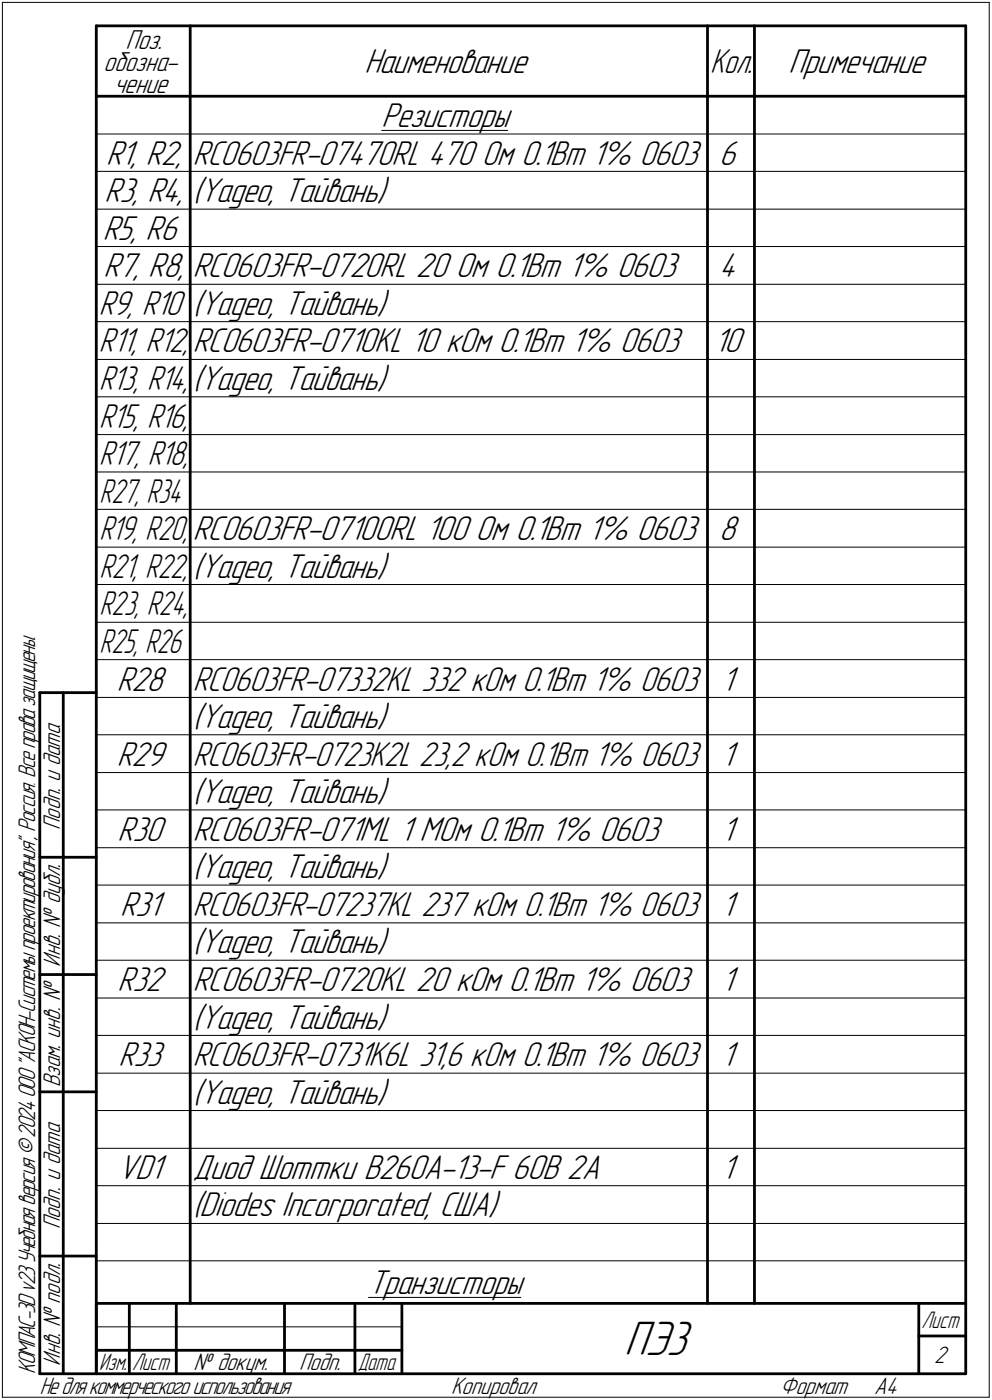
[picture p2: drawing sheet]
<svg xmlns="http://www.w3.org/2000/svg" width="211mm" height="298mm" viewBox="0 0 211 298" stroke-linecap="round" stroke-linejoin="round" font-family="sans-serif">
<defs><g id="words">
<text font-size="10.9" x="132.8" y="288.5">ПЭ3</text>
<g font-size="7.8">
<text x="77.5" y="15.5">Наименование</text>
<text x="167.8" y="15.5">Примечание</text>
<text x="81.2" y="27">Резисторы</text>
<text x="22.6" y="35">R1, R2,</text>
<text x="41" y="35">RC0603FR-07470RL 470 Ом 0.1Вт 1% 0603</text>
<text x="153" y="35">6</text>
<text x="22.2" y="43">R3, R4,</text>
<text x="41" y="43">(</text>
<text x="42.5" y="43">Yageo, Тайвань)</text>
<text x="21.9" y="51">R5, R6</text>
<text x="22" y="59">R7, R8,</text>
<text x="41" y="59">RC0603FR-0720RL 20 Ом 0.1Вт 1% 0603</text>
<text x="153" y="59">4</text>
<text x="41" y="67">(</text>
<text x="42.5" y="67">Yageo, Тайвань)</text>
<text x="41" y="75">RC0603FR-0710KL 10 кОм 0.1Вт 1% 0603</text>
<text x="151.9" y="75">10</text>
<text x="41" y="83">(</text>
<text x="42.5" y="83">Yageo, Тайвань)</text>
<text x="41" y="115">RC0603FR-07100RL 100 Ом 0.1Вт 1% 0603</text>
<text x="153" y="115">8</text>
<text x="41" y="123">(</text>
<text x="42.5" y="123">Yageo, Тайвань)</text>
<text x="24.8" y="147">R28</text>
<text x="41" y="147">RC0603FR-07332KL 332 кОм 0.1Вт 1% 0603</text>
<text x="153.5" y="147">1</text>
<text x="41" y="155">(</text>
<text x="42.5" y="155">Yageo, Тайвань)</text>
<text x="24.8" y="163">R29</text>
<text x="153.5" y="163">1</text>
<text x="41" y="171">(</text>
<text x="42.5" y="171">Yageo, Тайвань)</text>
<text x="25" y="179">R30</text>
<text x="41" y="179">RC0603FR-071ML 1 МОм 0.1Вт 1% 0603</text>
<text x="153.5" y="179">1</text>
<text x="41" y="187">(</text>
<text x="42.5" y="187">Yageo, Тайвань)</text>
<text x="25.6" y="195">R31</text>
<text x="41" y="195">RC0603FR-07237KL 237 кОм 0.1Вт 1% 0603</text>
<text x="153.5" y="195">1</text>
<text x="41" y="203">(</text>
<text x="42.5" y="203">Yageo, Тайвань)</text>
<text x="25" y="211">R32</text>
<text x="41" y="211">RC0603FR-0720KL 20 кОм 0.1Вт 1% 0603</text>
<text x="153.5" y="211">1</text>
<text x="41" y="219">(</text>
<text x="42.5" y="219">Yageo, Тайвань)</text>
<text x="25.2" y="227">R33</text>
<text x="41" y="227">RC0603FR-0731K6L 31,6 кОм 0.1Вт 1% 0603</text>
<text x="153.5" y="227">1</text>
<text x="41" y="235">(</text>
<text x="42.5" y="235">Yageo, Тайвань)</text>
<text x="25.2" y="251">VD1</text>
<text x="41" y="251">Диод Шоттки B260A-13-F 60В 2А</text>
<text x="153.5" y="251">1</text>
<text x="41" y="259">(</text>
<text x="42.5" y="259">Diodes Incorporated, США)</text>
<text x="78.4" y="275.5">Транзисторы</text>
</g>
<g font-size="7.7">
<text x="151.1" y="15.5">Кол.</text>
<text x="21" y="67">R9, R10</text>
<text x="21.1" y="75">R11, R12,</text>
<text x="21.1" y="83">R13, R14,</text>
<text x="21.1" y="91">R15, R16,</text>
<text x="21.1" y="99">R17, R18,</text>
<text x="41" y="163">RC0603FR-0723K2L 23,2 кОм 0.1Вт 1% 0603</text>
</g>
<g font-size="7.6">
<text x="21.2" y="107">R27, R34</text>
<text x="21.1" y="115">R19, R20,</text>
<text x="21.1" y="123">R21, R22,</text>
<text x="21.2" y="131">R23, R24,</text>
<text x="21.2" y="139">R25, R26</text>
</g>
<g font-size="6.2">
<text x="26.7" y="10.5">Поз.</text>
<text x="22" y="15.1">обозна-</text>
<text x="24.2" y="19.8">чение</text>
</g>
<g font-size="5.4">
<text x="12.8" y="176.7" transform="rotate(-90 12.8 176.7)">Подп. и дата</text>
<text x="12.8" y="205.8" transform="rotate(-90 12.8 205.8)">Инв. ! дубл.</text>
<text x="12.8" y="231.6" transform="rotate(-90 12.8 231.6)">Взам. инв. !</text>
<text x="12.8" y="261.7" transform="rotate(-90 12.8 261.7)">Подп. и дата</text>
<text x="7.5" y="292.5" transform="rotate(-90 7.5 292.5)">КОМПАС-3Dv23Учебнаяверсия©2024ООО&quot;АСКОН-Системыпроектирования&quot;, Россия. Всеправазащищены.</text>
<text x="12.8" y="290.8" transform="rotate(-90 12.8 290.8)">Инв. ! подл.</text>
<text x="41.2" y="291.8">! докум.</text>
<text x="63.6" y="291.8">Подп.</text>
<text x="198.8" y="290.3">2</text>
<text x="8.5" y="296.7">Недлякоммерческогоиспользования</text>
<text x="96" y="296.8">Копировал</text>
<text x="166" y="296.8">Формат</text>
<text x="186" y="296.8">A4</text>
</g>
<g font-size="5.3">
<text x="196.1" y="282.8">Лист</text>
<text x="21.1" y="291.8">Изм.</text>
<text x="28.1" y="291.8">Лист</text>
<text x="76.1" y="291.8">Дата</text>
</g>
</g></defs>
<g fill="none" stroke="#000" stroke-width=".21">
<path d="M.5 .5v297zM.5 .5h210zM210.5 .5v297zM20.5 28.5h185zM20.5 36.5h185zM81.2 27.8h26.8zM20.5 44.5h185zM20.5 52.5h185zM20.5 60.5h185zM20.5 68.5h185zM20.5 76.5h185zM20.5 84.5h185z"/>
<path d="M20.5 92.5h185zM20.5 100.5h185zM20.5 108.5h185zM20.5 116.5h185zM20.5 124.5h185zM20.5 132.5h185zM20.5 140.5h185zM20.5 148.5h185zM20.5 156.5h185zM20.5 164.5h185zM20.5 172.5h185zM20.5 180.5h185z"/>
<path d="M20.5 188.5h185zM20.5 196.5h185zM20.5 204.5h185zM20.5 212.5h185zM20.5 220.5h185zM20.5 228.5h185zM20.5 236.5h185zM20.5 244.5h185zM20.5 252.5h185zM20.5 260.5h185zM20.5 268.5h185zM78.4 276.3h32.4z"/>
<path d="M.5 297.5h210zM20.5 282.5h65z"/>
</g>
<g fill="none" stroke="#000" stroke-width=".59">
<path d="M20.5 5.5v287zM20.5 5.5h185zM40.5 5.5v272zM150.5 5.5v272zM160.5 5.5v272zM205.5 5.5v287zM20.5 20.5h185zM8.5 147.5v145zM8.5 147.5h12zM13.5 147.5v145zM8.5 182.5h12zM8.5 207.5h12z"/>
<path d="M8.5 232.5h12zM8.5 267.5h12zM20.5 277.5h185zM20.5 277.5v15zM27.5 277.5v15zM37.5 277.5v15zM60.5 277.5v15zM75.5 277.5v15zM85.5 277.5v15zM195.5 277.5v15zM8.5 292.5h12zM20.5 292.5h185z"/>
<path d="M20.5 287.5h7zM27.5 287.5h10zM37.5 287.5h23zM60.5 287.5h15zM75.5 287.5h10zM195.5 284.5h10z"/>
</g>
<use href="#words"/>
</svg>
